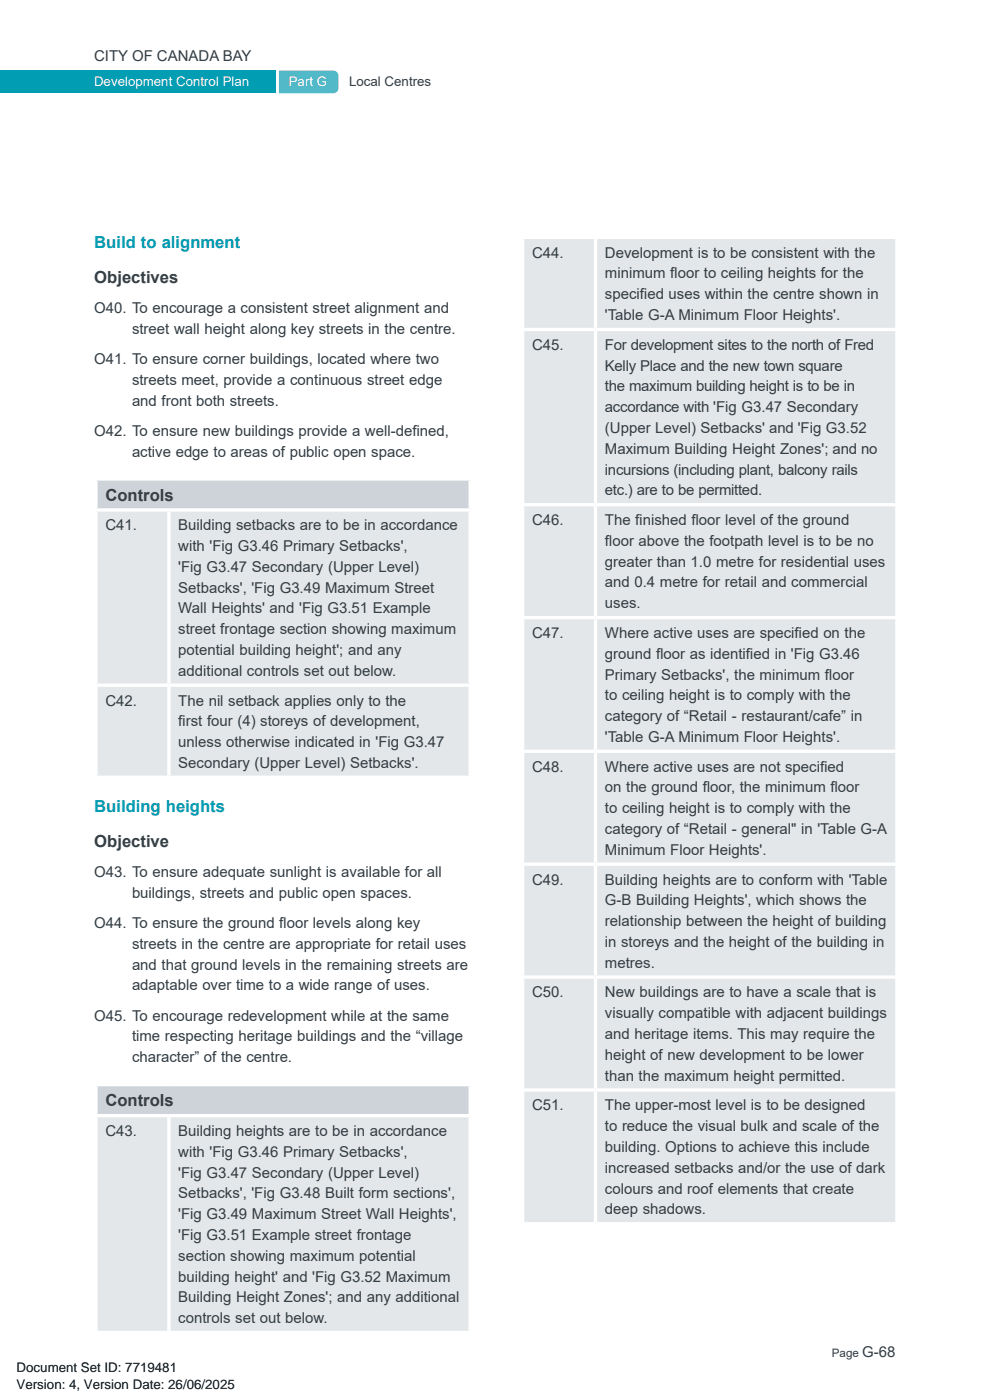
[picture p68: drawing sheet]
<svg xmlns="http://www.w3.org/2000/svg" width="210mm" height="297mm" viewBox="0 0 210 297" stroke-linecap="round" stroke-linejoin="round" font-family="sans-serif">
<defs><g id="words">
<g font-size="3.5" fill="#008ca6">
<text x="20" y="52.6">Build to alignment</text>
<text x="20" y="172.2">Building heights</text>
</g>
<g font-size="3.5" fill="#333c42">
<text x="20" y="60">Objectives</text>
<text x="22.4" y="106.2">Controls</text>
<text x="20" y="179.7">Objective</text>
<text x="22.4" y="234.7">Controls</text>
</g>
<g font-size="3.2" fill="#333c42">
<text x="20" y="13">CITY OF CANADA BAY</text>
<text x="112.9" y="54.7">C44.</text>
<text x="128.3" y="54.7">Development is to be consistent with the</text>
<text x="128.3" y="59.1">minimum f</text>
<text x="142.2" y="59.1">loor to ceiling heights for the</text>
<text x="128.3" y="63.5">specif</text>
<text x="135.7" y="63.5">ied uses within the centre shown in</text>
<text x="20" y="66.4">O40. To encourage a consistent street alignment and</text>
<text x="28" y="70.8">street wall height along key streets in the centre.</text>
<text x="128.3" y="67.9">'Table G-A Minimum Floor Heights'.</text>
<text x="20" y="77.2">O41. To ensure corner buildings, located where two</text>
<text x="112.9" y="74.2">C45.</text>
<text x="128.3" y="74.2">For development sites to the north of Fred</text>
<text x="28" y="81.6">streets meet, provide a continuous street edge</text>
<text x="128.3" y="78.6">Kelly Place and the new town square</text>
<text x="128.3" y="83">the maximum building height is to be in</text>
<text x="28" y="86">and front both streets.</text>
<text x="128.3" y="87.4">accordance with 'Fig G3.47 Secondary</text>
<text x="20" y="92.4">O42. To ensure new buildings provide a well-def</text>
<text x="87.5" y="92.4">ined,</text>
<text x="128.3" y="91.8">(Upper Level) Setbacks' and 'Fig G3.52</text>
<text x="28" y="96.8">active edge to areas of public open space.</text>
<text x="128.3" y="96.3">Maximum Building Height Zones'; and no</text>
<text x="128.3" y="100.7">incursions (including plant, balcony rails</text>
<text x="128.3" y="105.1">etc.) are to be permitted.</text>
<text x="22.4" y="112.5">C41.</text>
<text x="37.8" y="112.5">Building setbacks are to be in accordance</text>
<text x="112.9" y="111.4">C46.</text>
<text x="128.3" y="111.4">The f</text>
<text x="134.8" y="111.4">inished f</text>
<text x="146.7" y="111.4">loor level of the ground</text>
<text x="37.8" y="116.9">with 'Fig G3.46 Primary Setbacks',</text>
<text x="128.3" y="115.8">f</text>
<text x="128.3" y="115.8">loor above the footpath level is to be no</text>
<text x="37.8" y="121.3">'Fig G3.47 Secondary (Upper Level)</text>
<text x="37.8" y="125.7">Setbacks', 'Fig G3.49 Maximum Street</text>
<text x="128.3" y="120.2">greater than 1.0 metre for residential uses</text>
<text x="128.3" y="124.6">and 0.4 metre for retail and commercial</text>
<text x="37.8" y="130.1">Wall Heights' and 'Fig G3.51 Example</text>
<text x="128.3" y="129">uses.</text>
<text x="37.8" y="134.5">street frontage section showing maximum</text>
<text x="112.9" y="135.3">C47.</text>
<text x="128.3" y="135.3">Where active uses are specif</text>
<text x="168.6" y="135.3">ied on the</text>
<text x="37.8" y="139">potential building height'; and any</text>
<text x="37.8" y="143.4">additional controls set out below.</text>
<text x="128.3" y="139.8">ground f</text>
<text x="139.2" y="139.8">loor as identif</text>
<text x="158.2" y="139.8">ied in 'Fig G3.46</text>
<text x="22.4" y="149.7">C42.</text>
<text x="37.8" y="149.7">The nil setback applies only to the</text>
<text x="128.3" y="144.2">Primary Setbacks', the minimum f</text>
<text x="128.3" y="148.6">to ceiling height is to comply with the</text>
<text x="175" y="144.2">loor</text>
<text x="37.8" y="154.1">f</text>
<text x="37.8" y="154.1">irst four (4) storeys of development,</text>
<text x="128.3" y="153">category of “Retail - restaurant/cafe” in</text>
<text x="37.8" y="158.5">unless otherwise indicated in 'Fig G3.47</text>
<text x="128.3" y="157.4">'Table G-A Minimum Floor Heights'.</text>
<text x="37.8" y="162.9">Secondary (Upper Level) Setbacks'.</text>
<text x="112.9" y="163.7">C48.</text>
<text x="128.3" y="163.7">Where active uses are not specif</text>
<text x="173.9" y="163.7">ied</text>
<text x="128.3" y="168.1">on the ground f</text>
<text x="128.3" y="172.5">to ceiling height is to comply with the</text>
<text x="149.1" y="168.1">loor, the minimum f</text>
<text x="176.2" y="168.1">loor</text>
<text x="128.3" y="176.9">category of “Retail - general&quot; in 'Table G-A</text>
<text x="128.3" y="181.3">Minimum Floor Heights'.</text>
<text x="20" y="186.1">O43. To ensure adequate sunlight is available for all</text>
<text x="28" y="190.5">buildings, streets and public open spaces.</text>
<text x="112.9" y="187.7">C49.</text>
<text x="128.3" y="187.7">Building heights are to conform with 'Table</text>
<text x="20" y="196.9">O44. To ensure the ground f</text>
<text x="59.2" y="196.9">loor levels along key</text>
<text x="128.3" y="192.1">G-B Building Heights', which shows the</text>
<text x="128.3" y="196.5">relationship between the height of building</text>
<text x="28" y="201.3">streets in the centre are appropriate for retail uses</text>
<text x="128.3" y="200.9">in storeys and the height of the building in</text>
<text x="28" y="205.7">and that ground levels in the remaining streets are</text>
<text x="128.3" y="205.3">metres.</text>
<text x="28" y="210.1">adaptable over time to a wide range of uses.</text>
<text x="112.9" y="211.6">C50.</text>
<text x="128.3" y="211.6">New buildings are to have a scale that is</text>
<text x="20" y="216.5">O45. To encourage redevelopment while at the same</text>
<text x="28" y="220.9">time respecting heritage buildings and the “village</text>
<text x="128.3" y="216">visually compatible with adjacent buildings</text>
<text x="128.3" y="220.4">and heritage items. This may require the</text>
<text x="28" y="225.4">character” of the centre.</text>
<text x="128.3" y="224.8">height of new development to be lower</text>
<text x="128.3" y="229.2">than the maximum height permitted.</text>
<text x="112.9" y="235.6">C51.</text>
<text x="128.3" y="235.6">The upper-most level is to be designed</text>
<text x="128.3" y="240">to reduce the visual bulk and scale of the</text>
<text x="22.4" y="241">C43.</text>
<text x="37.8" y="241">Building heights are to be in accordance</text>
<text x="37.8" y="245.4">with 'Fig G3.46 Primary Setbacks',</text>
<text x="128.3" y="244.4">building. Options to achieve this include</text>
<text x="37.8" y="249.8">'Fig G3.47 Secondary (Upper Level)</text>
<text x="128.3" y="248.8">increased setbacks and/or the use of dark</text>
<text x="37.8" y="254.2">Setbacks', 'Fig G3.48 Built form sections',</text>
<text x="128.3" y="253.2">colours and roof elements that create</text>
<text x="128.3" y="257.6">deep shadows.</text>
<text x="37.8" y="258.6">'Fig G3.49 Maximum Street Wall Heights',</text>
<text x="37.8" y="263">'Fig G3.51 Example street frontage</text>
<text x="37.8" y="267.5">section showing maximum potential</text>
<text x="37.8" y="271.9">building height' and 'Fig G3.52 Maximum</text>
<text x="37.8" y="276.3">Building Height Zones'; and any additional</text>
<text x="37.8" y="280.7">controls set out below.</text>
<text x="182.9" y="288">G-68</text>
</g>
<g font-size="2.8" fill="#fff">
<text x="20" y="18.2">Development Control Plan</text>
<text x="61.3" y="18.2">Part G</text>
</g>
<text font-size="2.8" fill="#333c42" x="74.1" y="18.2">Local Centres</text>
<g font-size="2.8">
<text x="3.5" y="291.1">Document Set ID: 7719481</text>
<text x="3.5" y="294.7">Version: 4, Version Date: 26/06/2025</text>
</g>
<text font-size="2.5" fill="#333c42" x="176.4" y="288">Page</text>
</g></defs>
<path d="M0 15h58.4v4.8h-58.4z" fill="#009db3"/>
<path d="M59.2 15h11.4a1.2 1.2 0 0 1 1.2 1.2v2.4a1.2 1.2 0 0 1-1.2 1.2h-11.4z" fill="#4dbaca"/>
<path d="M20.4 101.6h79.3v6.6h-79.3z" fill="#cdd3d8"/>
<path d="M20.4 108.2h15.4v37.2h-15.4zM35.8 108.2h63.9v37.2h-63.9zM20.4 145.4h15.4v19.5h-15.4zM35.8 145.4h63.9v19.5h-63.9z" fill="#e3e7ea"/>
<path d="M20 101.6h80.1M20 108.2h80.1M20.4 102v5.8M20.4 108.5v36.5M35.8 108.5v36.5M99.7 102v5.8M99.7 108.5v36.5M20 145.4h80.1M20.4 145.7v18.8M35.8 145.7v18.8M99.7 145.7v18.8M20 164.9h80.1" fill="none" stroke="#fff" stroke-width=".71" stroke-linecap="butt"/>
<path d="M20.4 230.1h79.3v6.6h-79.3z" fill="#cdd3d8"/>
<path d="M20.4 236.7h15.4v46h-15.4zM35.8 236.7h63.9v46h-63.9z" fill="#e3e7ea"/>
<path d="M20 230.1h80.1M20 236.7h80.1M20.4 230.5v5.8M20.4 237v45.3M35.8 237v45.3M99.7 230.5v5.8M99.7 237v45.3M20 282.7h80.1" fill="none" stroke="#fff" stroke-width=".71" stroke-linecap="butt"/>
<path d="M110.9 50.4h15.4v19.5h-15.4zM126.3 50.4h63.9v19.5h-63.9zM110.9 69.9h15.4v37.2h-15.4zM126.3 69.9h63.9v37.2h-63.9zM110.9 107.1h15.4v23.9h-15.4zM126.3 107.1h63.9v23.9h-63.9zM110.9 131h15.4v28.4h-15.4zM126.3 131h63.9v28.4h-63.9zM110.9 159.4h15.4v23.9h-15.4zM126.3 159.4h63.9v23.9h-63.9zM110.9 183.3h15.4v24h-15.4zM126.3 183.3h63.9v24h-63.9zM110.9 207.3h15.4v23.9h-15.4zM126.3 207.3h63.9v23.9h-63.9zM110.9 231.2h15.4v28.4h-15.4zM126.3 231.2h63.9v28.4h-63.9z" fill="#e3e7ea"/>
<g fill="none" stroke="#fff" stroke-width=".71" stroke-linecap="butt">
<path d="M110.5 50.4h80.1M110.9 50.7v18.8M126.3 50.7v18.8M190.2 50.7v18.8M110.5 69.9h80.1M110.9 70.2v36.5M126.3 70.2v36.5M190.2 70.2v36.5M110.5 107.1h80.1M110.9 107.4v23.3M126.3 107.4v23.3M190.2 107.4v23.3"/>
<path d="M110.5 131h80.1M110.9 131.4v27.6M126.3 131.4v27.6M190.2 131.4v27.6M110.5 159.4h80.1M110.9 159.7v23.3M126.3 159.7v23.3M190.2 159.7v23.3M110.5 183.3h80.1M110.9 183.7v23.2M126.3 183.7v23.2M190.2 183.7v23.2"/>
<path d="M110.5 207.3h80.1M110.9 207.6v23.3M126.3 207.6v23.3M190.2 207.6v23.3M110.5 231.2h80.1M110.9 231.6v27.6M126.3 231.6v27.6M190.2 231.6v27.6M110.5 259.6h80.1"/>
</g>
<use href="#words"/>
</svg>
